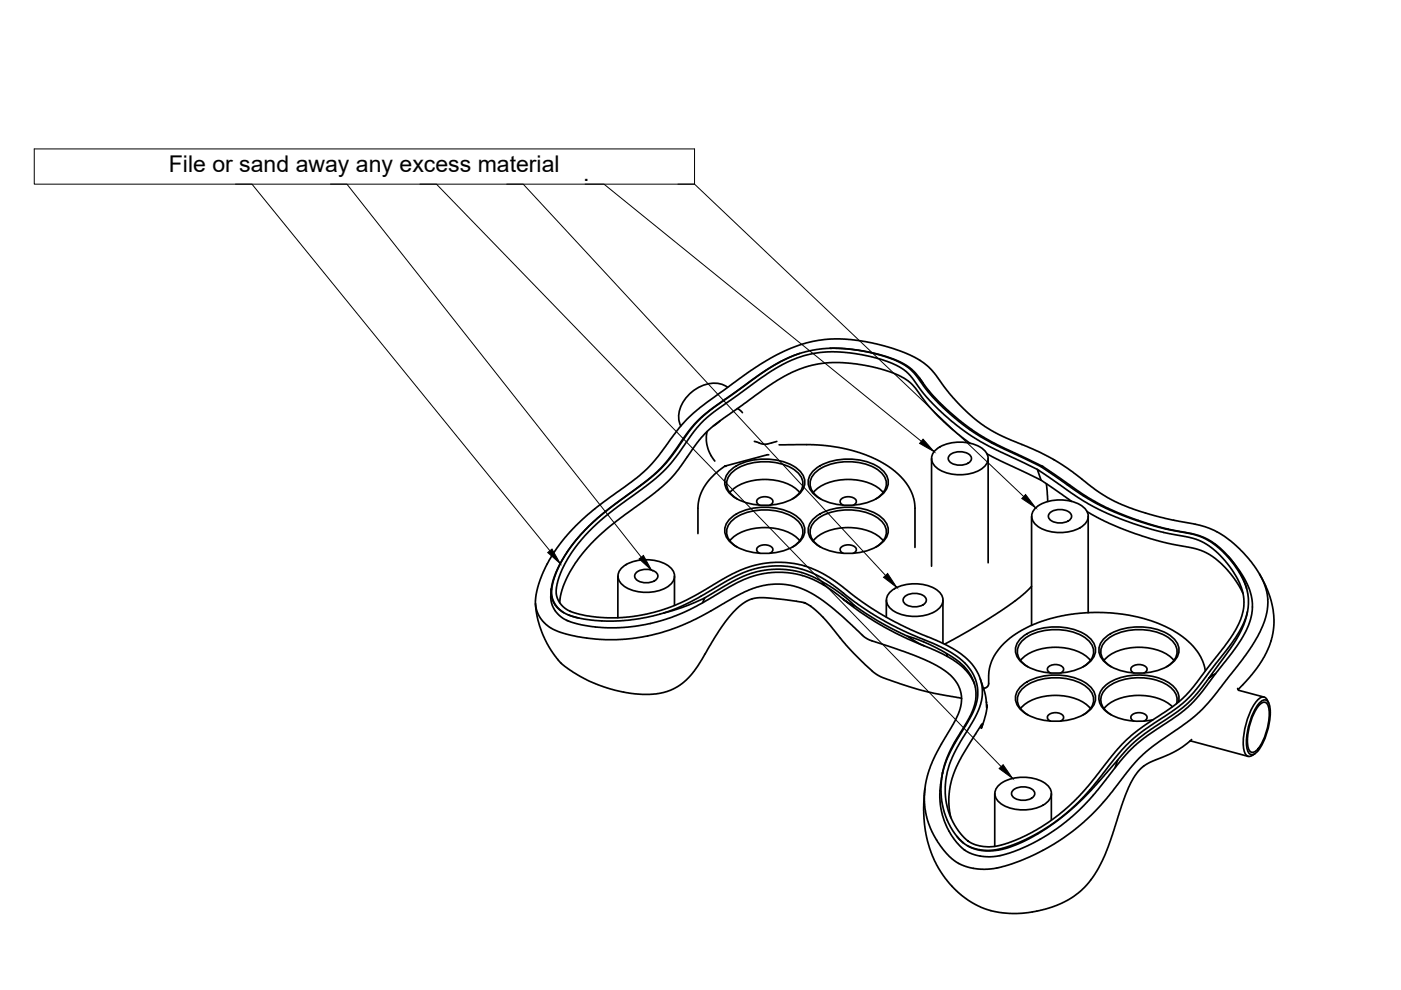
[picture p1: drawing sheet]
<svg xmlns="http://www.w3.org/2000/svg" width="297mm" height="210mm" viewBox="0 0 297 210" stroke-linecap="round" stroke-linejoin="round" font-family="sans-serif">
<defs><g id="words">
<g font-size="4.9">
<text x="35.8" y="36.5">File or sand away any excess material</text>
<text x="123.6" y="38.3">.</text>
</g>
</g></defs>
<!-- layer: Visible -->
<g fill="none" stroke="#000" stroke-width=".36">
<path d="M169.6 74.9l-3 1.2-3.9 2.2-13.1 9.5-2.8 2.8-4.3 6-2.5 2.9-3.2 2.7-9.4 7-4 3.9-2 2.4-2.1 3.1-1.4 2.8-.8 2.5-.2 2.1 .4 1.3 .8 1.4 1.4 1.2M176 73.8l4.2 .2 4.1 .7 4.4 1.2 2.9 1.2 1.2 .8 1.1 1 3.1 4 2 2.3 2.3 2.1 3.6 3 3.5 2.3 2.3 1.3 10.4 5M176 73.8l-2.5 .3-2.8 .5-2.6 .9-2.6 1.2-4.3 2.6-10.2 7.3-2 1.6-2.6 2.7-4.2 5.9-2.6 3-3.3 2.7-8.5 6.4-2.9 2.6-1.9 2-2.3 2.9-2 3.1-1.3 3.1-.5 2.3M176 73.8l3.6 .2 4.4 .6 4 1.1 3.1 1.3 1.5 .9 1.2 1.2 3 4 2.6 2.8 3.1 2.8 2.4 1.9 2.9 2 2.7 1.4 10.1 4.9h.5M149.9 91.5l-.1 1 .1 1.8 .5 1.7 1.2 1.8M152.7 89.2l-1.5 1.1M153.9 98.9l-.2-.1-.8 .6-2.2 2-.9 1.1-1.1 2-.5 1.4-.2 1.2v6M154.3 82.1a6 6 0 0 0-6.8 .4 7 7 0 0 0-3.5 7.1l.3 .7M156.3 86.6l1.1 .9M159.9 93.6l2 .6h.7l2.1-.6M162.6 96.4l-8.9 2.4M162.6 96.4h.4"/>
<path d="M165.2 94.3h8.2l2.5 .3 3.5 .6 2.7 .7 3 1.2 2.5 1.3 1.8 1.2 1.7 1.5 1.2 1.6 .9 1.5 .6 1.6 .2 1.7v8.6M194.8 80l.9 1.2M197.5 97.2v22.9M198.6 95.2a8.9 8.9 0 0 1 9.8 0 2.36 2.36 0 0 1 0 4 8.9 8.9 0 0 1-9.8 0 2.36 2.36 0 0 1 0-4zM201.4 96.5a3.3 3.3 0 0 1 4.5 .3 1.24 1.24 0 0 1-1.2 1.6 3.3 3.3 0 0 1-3.6-.8v-.8zM205.7 94l-3.6-2.8-3.5-3.2-2.2-2.6-2.3-3-1-1.2-1.4-1-1.4-.7-1.9-.7-3.3-1-3.2-.6-3.3-.3h-2.7l-2.4 .3-1.9 .4-2.3 .7-3 1.4-2.2 1.4-13 9.3-2.8 2.8-4.4 6.2-2.5 2.9-3.3 2.7-7.8 5.8-3.9 3.4-3.4 3.8-2.2 3.4-1.6 3.6-.4 1.5-.1 1.3M209.3 96.2l11.3 5.5 6.6 4.6M209.5 97.2v22.1M219.9 99.5l.8 2.3M220.6 98.9l9.4 6.4 5.3 2.9 5 1.9 3.3 1.1 3.7 1 6 1.2 1.7 .6 1.4 .7 2.3 1.8 2.8 3 2 3.2 .8 2.1M221.1 98.9l8.4 5.8 4.9 2.8 5 2.2 4.7 1.5 3.9 1.1 4.9 .9 2.3 .7 2.7 1.6 1.5 1.4 1.6 1.8 2 2.9 1.1 2.6 .6 2.8-.2 2.6-.9 3-1.5 2.9-5.8 8.3 1.4-1 4.9-6.3 1.7-3 .8-1.9 .3-1.6 .1-2.7-.7-2.7-1-1.9-1-1.7-2.4-3.1M122 111.5l3.6-3.3 8.2-6 3.5-2.9 2.1-2.4 4.6-6.1 3-3.2 2.9-2.3 10.3-7.4 3.1-1.9 2.8-1.5 4.7-1.8 2.7-.5 2.4-.3h2.2l3.1 .2 3.9 .6 3.8 1.1 3.5 1.2 2.5 1.3 2.6 2.1 3.6 4.8 2.3 2.6 2.3 2.2 2.1 1.7 2.3 1.5 2 1.1 7.9 3.4 4.1 2.1 3.3 2.2 4.7 3.7 3.2 2.1 4 1.8 4.5 1.5 3.2 .8 8.5 1.8 1.8 .7 2.2 1.3 2 1.5 2.2 2.1 1.7 2 1.6 2.3 1.1 2.2 .5 1.8 .2 1.8-.1 1.8-.4 1.9-.6 1.7-2.2 4.1-3.1 4.2-5.9 7.6-1.7 1.7-2.1 2-8.5 6-2.7 2.3-1.8 2.1-5.8 7.4-4.1 4.1-2.3 1.9-3.3 2.3-2.9 1.7-3.3 1.6-3.5 1.4-2.8 .8-2.3 .3-2.6-.1-2-.5-1.6-.6-1.4-1.1-1.7-1.7-1.3-1.9-1.4-2.6-.9-2.5-.4-2.1v-3.8l.3-1.8 .6-2.4 1.6-3.7 4.2-7.3 .9-2.6 .2-1.6-.4-1.9-.5-1.2-1.5-1.8-2.1-1.5-3.4-1.8-4.5-1.7-7.5-2.6-.9-.6-6.6-6-3-2.2-1.6-1-2-.9-1.8-.6-1.6-.3h-3.5l-3.4 .9-3.1 1.4-6.5 3.8-3.8 1.9-4.4 1.7-4.7 1.3-4.5 .6-4.3 .1-5.7-.6-4.1-1-1.4-.7-1.3-.8-1.5-1.8-.7-2.2v-2.3l1-3.4 1.8-3.9 2.5-3.8z"/>
<path d="M125.2 112.3l3.8-3.4 7.9-5.8 3.6-3 2.7-3.1 4.5-6.2 2.2-2.2 2.2-1.8 10.4-7.5 4.4-2.5 3.9-1.5 1.8-.4 2.8-.3 4.6 .2 2.8 .4 3.7 .9 2.6 .9 1.9 1 1.2 .8 .9 .9 2.6 3.7 3.4 3.5 2.7 2.5 2.9 2.2 4.9 3 10.3 4.9 8.6 6 3.4 1.9 3.6 1.8 4.7 1.8 5.9 1.7 6.8 1.4 1.6 .6 1.5 .8 1.7 1.3 1.7 1.7 1.5 1.8 1.3 2.1 1.3 3.2 .2 1.3v1.7l-.7 2.8-1.6 3.1-1.8 2.5-7.3 9.4-1.6 1.7-1.8 1.5-7.1 4.8-3.2 2.7-2.1 2.2-5.8 7.4-3.9 4.1-2.3 1.9-2.4 1.8-4.6 2.6-3.1 1.4-2.2 .7-1.6 .3h-2.1l-1.7-.4-1.1-.5-1-.7-1.1-1.2-1.4-2.1-.9-1.9-.5-1.6-.3-2v-3.6l.9-3.6 1.5-3.3 4.2-7.2 .8-2.1 .3-1.4v-2.2l-.6-2.3-.7-1.5-.8-1.1-1.7-1.7-3.5-2.2-8.7-3.8-5.8-3.1-4.5-3-4.8-3.8-3.2-1.9-2-.9-1.8-.6-3.5-.5-2.2-.1-2 .2-2.5 .5-1.8 .5-4 1.9-6.1 3.6-3.5 1.9-4.3 1.6-3.1 .8-3.9 .6-4.5 .2-4.1-.4-3.3-.8-1.6-.9-1.3-1.5-.5-1.6 .2-2.1 1-2.8 1.5-2.9 2-2.8zM154.5 100a11.1 11.1 0 0 1 9.4-2.6 8.7 8.7 0 0 1 6.3 3.4 3.3 3.3 0 0 1-1.1 4.3 12.7 12.7 0 0 1-13.9 0 3.3 3.3 0 0 1-.7-5.1zM154.5 110.2a11.1 11.1 0 0 1 9.4-2.6 8.7 8.7 0 0 1 6.3 3.4 3.3 3.3 0 0 1-1.1 4.3 12.7 12.7 0 0 1-13.9 0 3.3 3.3 0 0 1-.7-5.1zM154.7 114.7a10.1 10.1 0 0 1 8.5-2.8 8.9 8.9 0 0 1 6.4 2.8M154.7 104.4a10.1 10.1 0 0 1 8.5-2.7 8.9 8.9 0 0 1 6.4 2.7M156.3 116a3.5 3.5 0 0 1-1.8-4.7 8.8 8.8 0 0 1 7.1-3.2 10.3 10.3 0 0 1 7.7 2.5 3.1 3.1 0 0 1-.5 4.8l-.8 .6M156.3 105.8a3.5 3.5 0 0 1-1.8-4.7 8.8 8.8 0 0 1 7.1-3.2 10.3 10.3 0 0 1 7.7 2.5 3.1 3.1 0 0 1-.5 4.8l-.8 .6M161.1 117.3a.85 .85 0 0 1-.7-.9 .85 .85 0 0 1 .9-.8 1.94 1.94 0 0 1 2.6 .9l-.3 .6-.4 .2M161.1 107.1a.85 .85 0 0 1-.7-.9 .85 .85 0 0 1 .9-.8 1.94 1.94 0 0 1 2.6 .9l-.3 .6-.4 .2M172.2 110.2a11.1 11.1 0 0 1 9.4-2.6 8.7 8.7 0 0 1 6.3 3.4 3.3 3.3 0 0 1-1.2 4.3 12.7 12.7 0 0 1-13.8 0 3.3 3.3 0 0 1-.7-5.1zM172.2 100a11.1 11.1 0 0 1 9.4-2.6 8.7 8.7 0 0 1 6.3 3.4 3.3 3.3 0 0 1-1.2 4.3 12.7 12.7 0 0 1-13.8 0 3.3 3.3 0 0 1-.7-5.1zM172.4 114.7a10.1 10.1 0 0 1 8.5-2.8 8.9 8.9 0 0 1 6.4 2.8"/>
<path d="M172.4 104.4a10.1 10.1 0 0 1 8.5-2.7 8.9 8.9 0 0 1 6.4 2.7M174 116a3.5 3.5 0 0 1-1.8-4.7 8.8 8.8 0 0 1 7.1-3.2 10.3 10.3 0 0 1 7.7 2.5 3.1 3.1 0 0 1-.5 4.8l-.8 .6M174 105.8a3.5 3.5 0 0 1-1.8-4.7 8.8 8.8 0 0 1 7.1-3.2 10.3 10.3 0 0 1 7.7 2.5 3.1 3.1 0 0 1-.5 4.8l-.8 .6M178.8 107.1a.85 .85 0 0 1-.7-.9 .85 .85 0 0 1 .9-.8 1.94 1.94 0 0 1 2.6 .9l-.3 .6-.4 .2M178.8 117.3a.85 .85 0 0 1-.7-.9 .85 .85 0 0 1 .9-.8 1.94 1.94 0 0 1 2.6 .9l-.3 .6-.4 .2M218.7 109.5v23.1M219.8 107.5a8.9 8.9 0 0 1 9.9 0 2.36 2.36 0 0 1 0 3.9 8.9 8.9 0 0 1-9.9 0 2.36 2.36 0 0 1 0-3.9zM221.8 102.6l.3 3.7M222.6 108.8a3.3 3.3 0 0 1 4.5 .3 1.24 1.24 0 0 1-1.1 1.6 3.3 3.3 0 0 1-3.6-.9v-.7zM230.5 108.5l4.6 2.4 5.6 2.3 6 1.8 6.7 1.3 2.4 .9 1.8 1.2 2.6 2.5 1.9 2.3 1.4 2.6M230.7 109.5v20.4M113.5 128l.6 3.5 1 3.1 1.7 3.3 2 2.6 2.6 2 3 1.7 3.4 1.4 3.5 1 3.4 .5 3.7 .1 3-.6 2.3-1.1 1.8-1.3 1.6-1.8 5.9-9.5 1.6-2.1 1.5-1.7 1.4-1.2 1.7-.8 1.3-.3 1.5-.1 4.1 .4 4.1 .6 1.7 .8 3.1 3 3.8 4.6 2.2 2.4 4 3.8 1.6 1.1 4.3 1.6 4.6 1.4 8.4 1.7"/>
<path d="M116.9 124.9v1.2l.2 1 1 1.7 .9 .7 1.1 .7 3 .9 4.4 .5h4.1l5.2-.6 4-1M116.9 124.9l-.1 2 .3 1.3 .5 1.2 1.2 1.3 1.3 .8 1.3 .5 1.7 .5 3.3 .5 2.3 .1 3.7-.1 5.3-.8 4.9-1.4 2.9-1.2 2.5-1.3a1.91 1.91 0 0 0 1.4-1.5l-3.9 1.7-4.7 1.5M120.6 130.4l2.1 .6M131 122.1v8.9M132.1 120.2a8.9 8.9 0 0 1 9.9 0 2.36 2.36 0 0 1 0 3.9 8.9 8.9 0 0 1-9.9 0 2.36 2.36 0 0 1 0-3.9zM134.9 121.4a3.3 3.3 0 0 1 4.5 .4 1.24 1.24 0 0 1-1.2 1.6 3.3 3.3 0 0 1-3.6-.9v-.7zM140.8 130l2.4-.9 3.1-1.4 7.8-4.5 2.4-1.3 2.3-.9 2.2-.6 2.2-.3 2.5-.1 2.2 .2 2.7 .7 2.9 1.2 3.2 2 5.9 4.5 5 3.1 3.9 2 7.2 3.1 2.7 1.4 2.4 1.7 1.1 1.1 .9 1.1 1.2 2.4 .3 1.4v1.5l-.3 1.9-.6 1.5-4.9 8.5-1.1 2.5-.6 2.3M143 122.1v6.3M174.3 123.3l-3.1-1.5-2.6-.8-3.2-.3-3.3 .2-2.7 .6-2.4 .9-2.4 1.3-5.2 3.1M174.7 124.1l-3.1-1.6-3-.8-2.7-.4-3.2 .2-2.4 .5-2.7 .9-3.1 1.6-5.5 3.3M178.8 127l-3.6-2.6a1.3 1.3 0 0 1-.9-1.1l3.9 2.5 3.5 3 4.7 3 5.4 2.8 4.2 1.5 4 2a1.04 1.04 0 0 1 .8 1.1l-5.8-2.7-2.6-1.6M181.2 128.4l-1.5-.7-.9-.7 3.6 2.7 4.9 3.2 5.1 2.5 3.6 1.5"/>
<path d="M187.9 127.2v3.6M189 125.3a8.9 8.9 0 0 1 9.9 0 2.36 2.36 0 0 1 0 3.9 8.9 8.9 0 0 1-9.9 0 2.36 2.36 0 0 1 0-3.9zM191.8 126.5a3.3 3.3 0 0 1 4.5 .4 1.24 1.24 0 0 1-1.1 1.6 3.3 3.3 0 0 1-3.6-.9v-.7zM199.9 127.2v9.2M200.7 138.6l2.9 1.9 1.7 1.8 1.2 2.2 .4 2-.1 2.3-.7 2.2-1.2 2.3-2.9 4.8-1.4 3.1-.8 2.6-.3 2.8 .2 3.5 .5 2.1 .7 1.8 1.2 2.3 .7 1 1.1 1.2 1.1 .8 1.3 .6 1.9 .5h1.8l1.5-.1 1.6-.4 2.2-.7 3.8-1.9 5-3.2 4.1-3.4 3.3-3.3 5.4-6.2M200.8 139.2l2.4 1.5 1.6 1.5 1.2 1.6 .6 1.2M216.2 135.6a11.1 11.1 0 0 1 9.4-2.6 8.7 8.7 0 0 1 6.3 3.3 3.3 3.3 0 0 1-1.2 4.4 12.7 12.7 0 0 1-13.8 0 3.3 3.3 0 0 1-.7-5.1zM218.7 124.3l-2.6 2.5-4.1 2.9-5.2 3.2-6.5 3.7M233.9 135.6a11.1 11.1 0 0 1 9.3-2.6 8.7 8.7 0 0 1 6.4 3.3 3.3 3.3 0 0 1-1.2 4.4 12.7 12.7 0 0 1-13.8 0 3.3 3.3 0 0 1-.7-5.1zM264.5 129.7l-.8 2.4-1.7 3-8.9 11.7-3 2.9-7.7 5.2-2.7 2.2-2.6 2.8-6.7 8.3-4 3.9-2.7 2.2-3.4 2.2-2.6 1.4-3.4 1.4-3 .8-2.2 .2-1.9-.2-2.1-.8M267 121.7l1.7 3.4 1 3 .4 3.1-.2 3-.8 2.9-1.5 3-2.1 2.8-3 3.3M207.8 143.9l1.2 3.7 .2 2.4 .1-.5-.2 1.6-1 3.3 .2-.9-4.5 7.1-1 2-.9 2.3-.5 1.9-.2 2.4v2l.4 2.1"/>
<path d="M209.1 148.8l.1 .2M216.2 145.8a11.1 11.1 0 0 1 9.4-2.6 8.7 8.7 0 0 1 6.3 3.3 3.3 3.3 0 0 1-1.2 4.4 12.7 12.7 0 0 1-13.8 0 3.3 3.3 0 0 1-.7-5.1zM216.4 140a10.1 10.1 0 0 1 8.4-2.7 8.9 8.9 0 0 1 6.4 2.7M216.4 150.2a10.1 10.1 0 0 1 8.4-2.7 8.9 8.9 0 0 1 6.4 2.7M217.9 141.4a3.5 3.5 0 0 1-1.8-4.7 8.8 8.8 0 0 1 7.1-3.2 10.3 10.3 0 0 1 7.8 2.5 3.1 3.1 0 0 1-.5 4.8l-.9 .6M217.9 151.6a3.5 3.5 0 0 1-1.8-4.7 8.8 8.8 0 0 1 7.1-3.2 10.3 10.3 0 0 1 7.8 2.5 3.1 3.1 0 0 1-.5 4.8l-.9 .6M222.7 142.7a.85 .85 0 0 1-.6-.9 .85 .85 0 0 1 .9-.8 1.94 1.94 0 0 1 2.5 .9l-.3 .6-.4 .2M222.7 152.9a.85 .85 0 0 1-.6-.9 .85 .85 0 0 1 .9-.8 1.94 1.94 0 0 1 2.5 .9l-.3 .6-.4 .2M234.1 140a10.1 10.1 0 0 1 8.4-2.7 8.9 8.9 0 0 1 6.4 2.7M235.6 141.4a3.5 3.5 0 0 1-1.8-4.7 8.8 8.8 0 0 1 7.1-3.2 10.3 10.3 0 0 1 7.8 2.5 3.1 3.1 0 0 1-.5 4.8l-.9 .6M240.4 152.9a.85 .85 0 0 1-.6-.9 .85 .85 0 0 1 .9-.8 1.94 1.94 0 0 1 2.5 .9l-.3 .6-.4 .2M240.4 142.7a.85 .85 0 0 1-.6-.9 .85 .85 0 0 1 .9-.8 1.94 1.94 0 0 1 2.5 .9l-.3 .6-.4 .2"/>
<path d="M248.6 149.9a11.6 11.6 0 0 0-11.3-1.8 7.1 7.1 0 0 0-3.2 2.1M249.4 149.2a3.5 3.5 0 0 0-1.9-3.9 12.2 12.2 0 0 0-12.7 .4 3.2 3.2 0 0 0 0 5.3l.8 .6M249.9 148.9a3.6 3.6 0 0 0-1.9-4 13 13 0 0 0-13 0 3.4 3.4 0 0 0-.5 5.9 12.5 12.5 0 0 0 9.9 1.8M252.4 157.1l12.2 3.3M252.6 156.8l-1.9 1.6-1.6 .9-6 2.7-1.1 .8-.8 .9-1.4 2.3-1.3 2.9-2.7 8.1-1.7 4.7-1.9 3.6-2.2 2.7-2.4 2.1-2.3 1.3-2.2 .9-3.7 1-2.6 .3-2.8 .1-2.6-.3-2.2-.6-1.8-.7-2.1-1.2-2-1.5-1.9-1.9-1.4-1.8-1.4-2.3-1.2-2.6-.8-2.6-.7-4.7v-3.2l.2-3M255.5 142.3l-.2-1.4-.7-1.5-1.7-2.5-1.4-1.3-1.4-1.1-3.1-1.7-3-1.2-4.5-1.1-4.2-.6h-4.9l-4.6 .5-3.8 1-3.6 1.3-3.5 2-2.5 2.2-1.6 2.2-.6 1.3-.4 1.3-.2 3.5-.4 .5-.7 .2M256.3 143.8l-2.5 3.3-2.4 2.4-1.7 1.3-7.9 5.5-2.8 2.5-2.1 2.4M257.7 142.8l-3.1 4.2-2.1 2.3-2.8 2.3-6.1 4.1-2.5 2-2 1.8-2.6 3.2M262.4 146l.3 .4 5.3 1.4M267.3 149.2l.8-.3a1.5 1.5 0 0 1 1 1.6 12.6 12.6 0 0 1-2.8 8.7l-.8 .3a1.5 1.5 0 0 1-1-1.6 12.6 12.6 0 0 1 2.8-8.7zM267.3 148.8l.9-.4a1.64 1.64 0 0 1 1.1 1.7 13.8 13.8 0 0 1-3 9.5l-.9 .4a1.64 1.64 0 0 1-1.1-1.7 13.8 13.8 0 0 1 3-9.5zM269 149a1.21 1.21 0 0 0-1.9-1 11.9 11.9 0 0 0-3.2 6.8l-.3 1.8a5.4 5.4 0 0 0 .7 3.6 1.32 1.32 0 0 0 1.8-.4"/>
<path d="M202.9 177.3l1.3 1.4M210.9 168.3v11.2M212 166.3a8.9 8.9 0 0 1 9.9 0 2.36 2.36 0 0 1 0 3.9 8.9 8.9 0 0 1-9.9 0 2.36 2.36 0 0 1 0-3.9zM214.8 167.6a3.3 3.3 0 0 1 4.5 .3 1.24 1.24 0 0 1-1.2 1.6 3.3 3.3 0 0 1-3.6-.9v-.7zM222.9 168.3v5.6M236.9 161.2a7.5 7.5 0 0 1-2.1 3.7l-3 3.8-3.1 3.2-2.7 2.3-3.6 2.6-3.9 2.2-3.6 1.6-3.2 .9-2.3 .2-2.8-.5-2-.9-1.9-1.8-1.5-2.3-1.2-2.9-.6-2.7-.1-2.9 .6-3.9"/>
</g>
<!-- layer: BOM -->
<path d="M7.3 31.6h140v7.4h-140z" fill="none" stroke="#000" stroke-width=".21"/>
<!-- layer: Annotations -->
<path d="M195.7 93.1l2.4 2.7-3.1-1.8zM116.1 117.2l.9-.8 1.8 3.1zM135.5 118.5l.9-.7 1.7 3.1zM217.4 104.9l2.2 2.8-3-2zM187.3 122.4l.9-.8 1.9 3zM211.8 163l.9-.9 2 3z" fill="#000" stroke="#000" stroke-width=".21"/>
<path d="M49.9 39h3.5l63.2 77.8M70.1 39h3.5l62.4 79.1M89 39h3.5l119.8 123.5M107.4 39h3.5l76.8 83M124.1 39h4l67.2 54.6M143.7 39h3.6l69.7 66.3" fill="none" stroke="#000" stroke-width=".21"/>
<use href="#words"/>
</svg>
